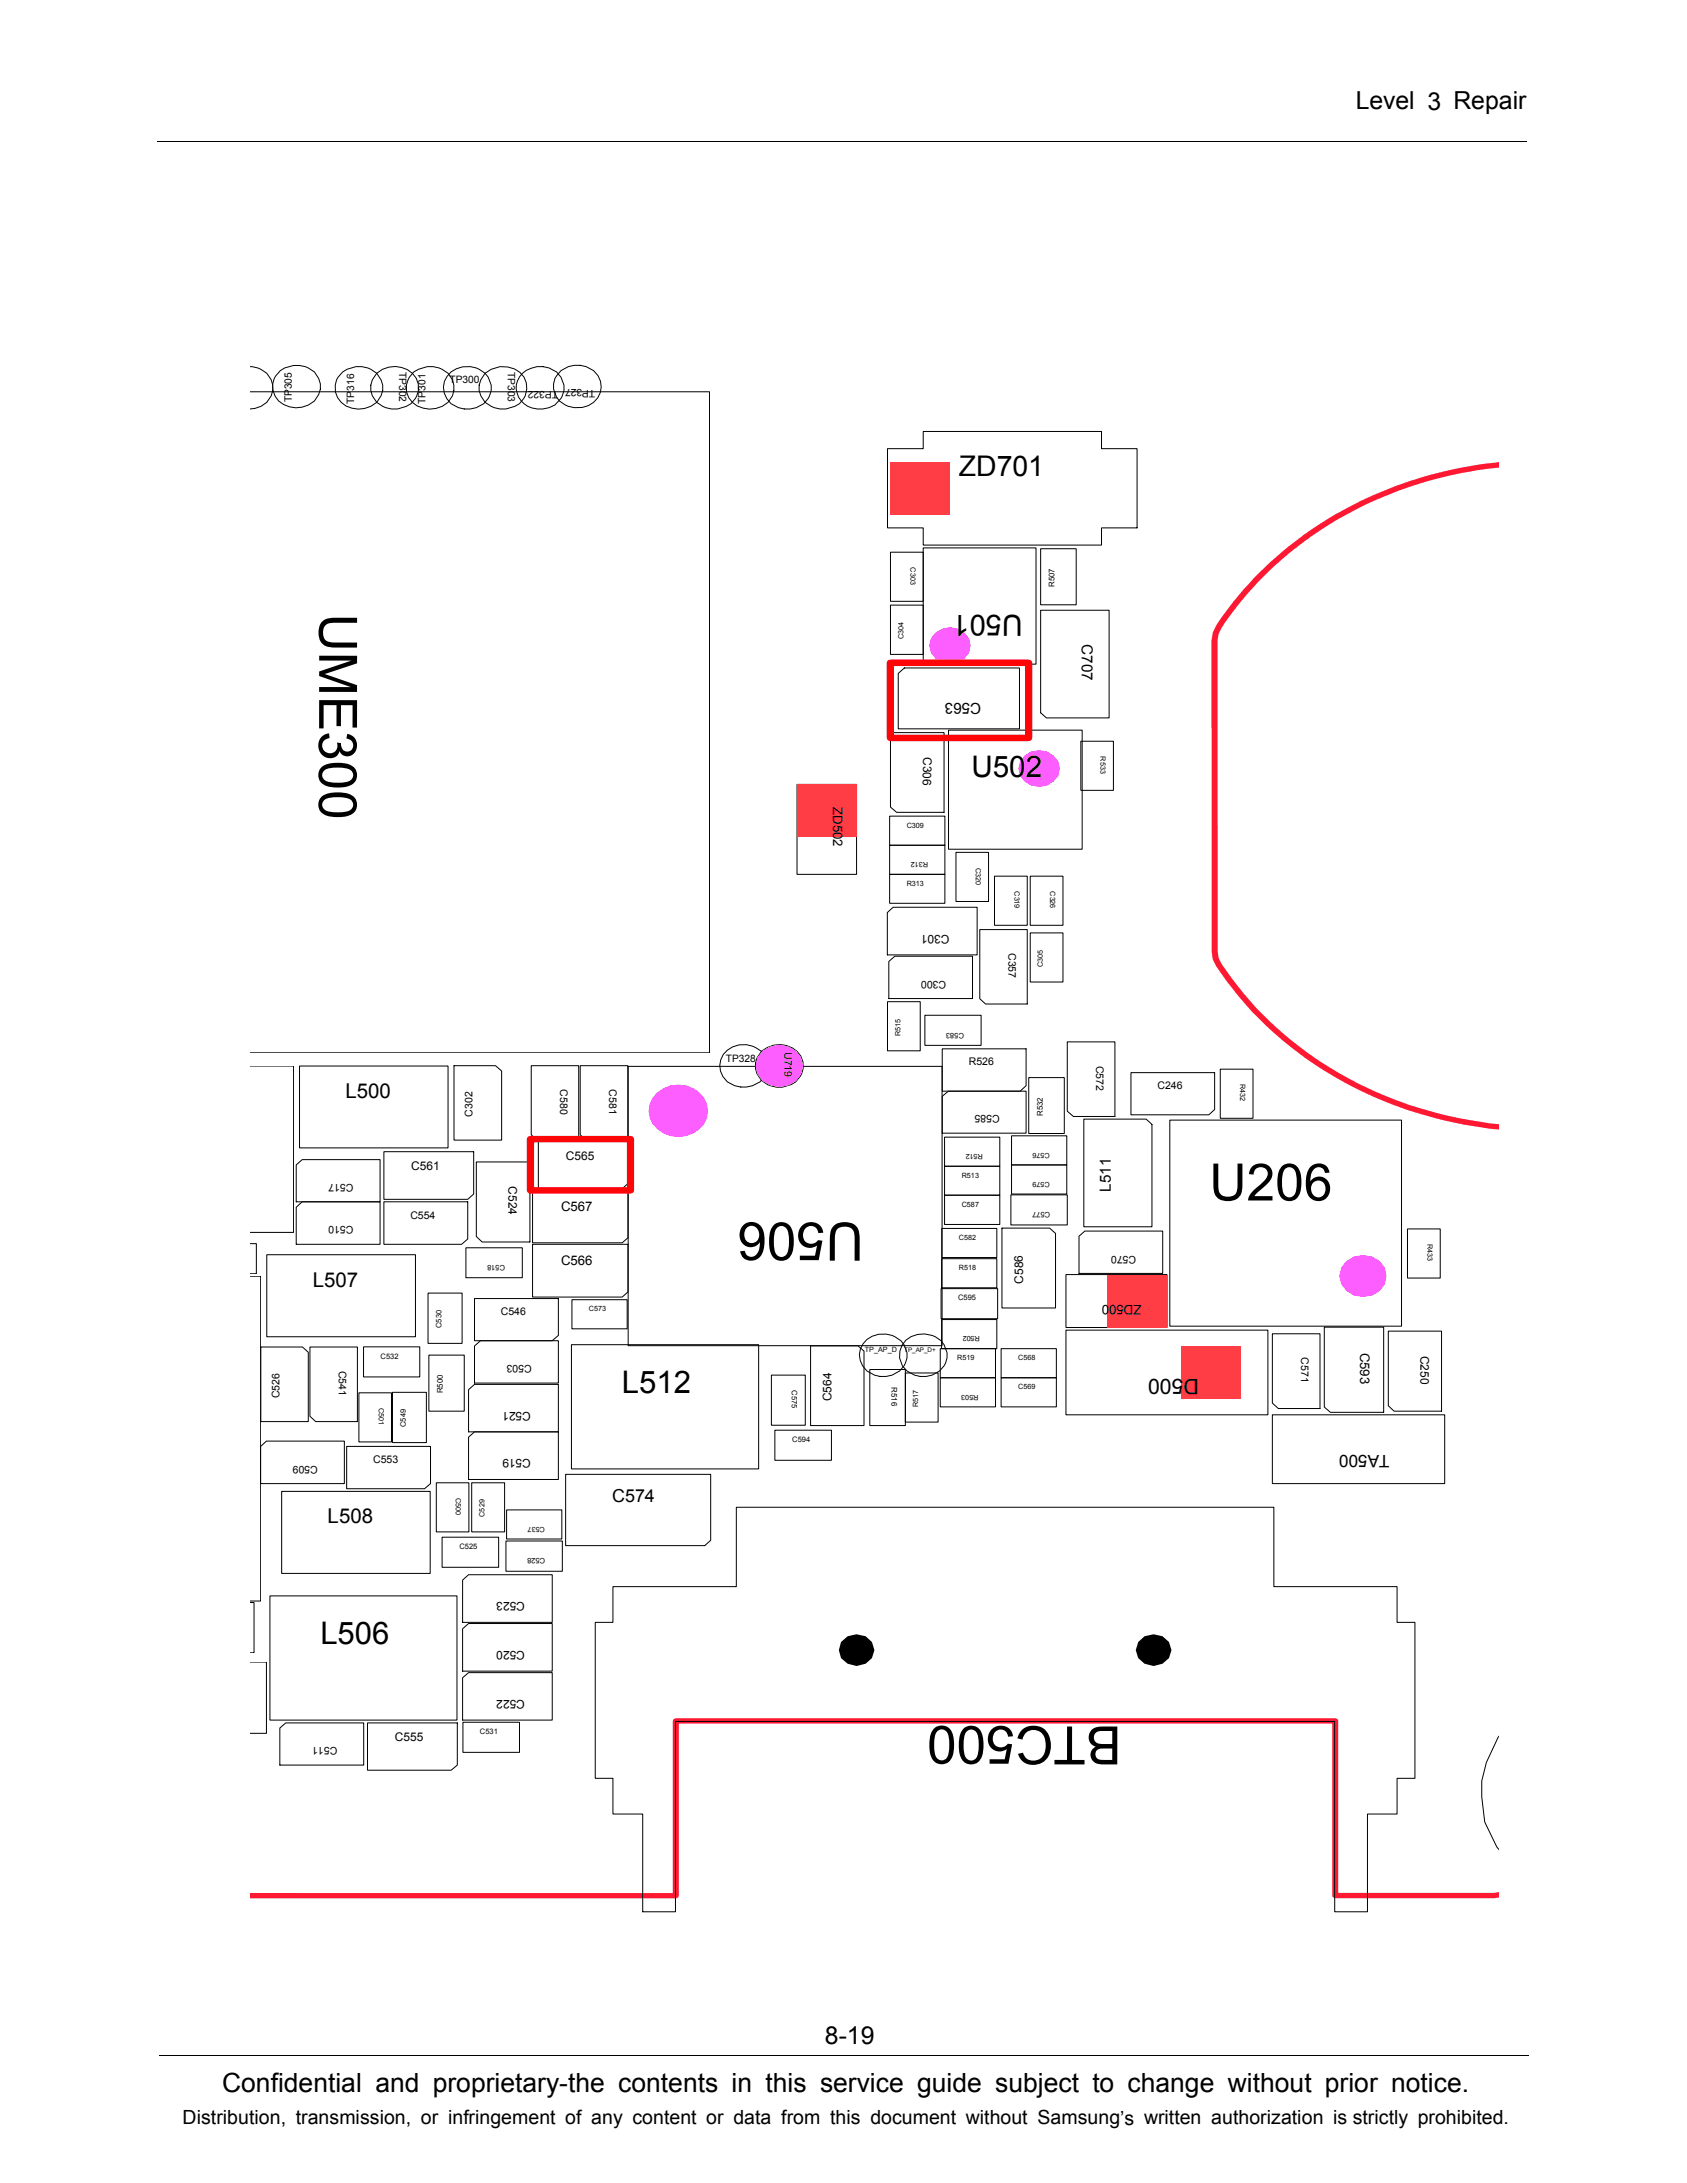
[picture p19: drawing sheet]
<svg xmlns="http://www.w3.org/2000/svg" width="216mm" height="279mm" viewBox="0 0 216 279" stroke-linecap="round" stroke-linejoin="round" font-family="sans-serif">
<defs><g id="words">
<g font-size="6.8">
<text x="40.9" y="78.5" transform="rotate(90 40.9 78.5)">UME300</text>
<text x="110.6" y="156.5" transform="rotate(-180 110.6 156.5)">U506</text>
<text x="143.5" y="221" transform="rotate(-180 143.5 221)">BTC500</text>
</g>
<text font-size="6.6" x="154.8" y="153.6">U206</text>
<g font-size="4">
<text x="79.6" y="178.3">L512</text>
<text x="41" y="210.5">L506</text>
</g>
<text font-size="3.8" x="124.3" y="99.4">U502</text>
<text font-size="3.7" x="130.9" y="78.8" transform="rotate(-180 130.9 78.8)">U501</text>
<text font-size="3.6" x="122.7" y="60.9">ZD701</text>
<text font-size="3.4" x="28.4" y="267.7">Confidential and proprietary-the contents in this service guide subject to change without prior notice.</text>
<g font-size="3.2">
<text x="173.5" y="14">Level 3 Repair</text>
<text x="105.6" y="261.6">8-19</text>
</g>
<text font-size="2.7" x="153.4" y="176.5" transform="rotate(-180 153.4 176.5)">D500</text>
<g font-size="2.6">
<text x="44.2" y="140.5">L500</text>
<text x="40" y="164.7">L507</text>
<text x="41.9" y="195">L508</text>
</g>
<text font-size="2.5" x="23.4" y="271.9">Distribution, transmission, or infringement of any content or data from this document without Samsung’s written authorization is strictly prohibited.</text>
<text font-size="2.3" x="78.3" y="192.3">C574</text>
<text font-size="2.2" x="177.8" y="186.2" transform="rotate(-180 177.8 186.2)">TA500</text>
<g font-size="2">
<text x="138.5" y="82.5" transform="rotate(90 138.5 82.5)">C707</text>
<text x="125.6" y="90" transform="rotate(-180 125.6 90)">C563</text>
<text x="142.2" y="152.5" transform="rotate(-90 142.2 152.5)">L511</text>
</g>
<g font-size="1.7">
<text x="106.6" y="107.4" transform="rotate(90 106.6 107.4)">2</text>
<text x="106.6" y="103.3" transform="rotate(90 106.6 103.3)">ZD50</text>
<text x="71.8" y="155">C567</text>
<text x="71.8" y="161.9">C566</text>
<text x="146.1" y="167" transform="rotate(-180 146.1 167)">ZD500</text>
<text x="174.1" y="173.1" transform="rotate(90 174.1 173.1)">C593</text>
</g>
<g font-size="1.5">
<text x="118.1" y="96.9" transform="rotate(90 118.1 96.9)">C306</text>
<text x="121.5" y="119.6" transform="rotate(-180 121.5 119.6)">C301</text>
<text x="52.6" y="149.8">C561</text>
<text x="72.4" y="148.4">C565</text>
<text x="65.1" y="151.8" transform="rotate(90 65.1 151.8)">C524</text>
<text x="130.9" y="164.3" transform="rotate(-90 130.9 164.3)">C586</text>
<text x="181.8" y="173.5" transform="rotate(90 181.8 173.5)">C250</text>
<text x="106.4" y="179.3" transform="rotate(-90 106.4 179.3)">C564</text>
<text x="67.9" y="180.7" transform="rotate(-180 67.9 180.7)">C521</text>
<text x="67.9" y="186.8" transform="rotate(-180 67.9 186.8)">C519</text>
<text x="67.2" y="205.1" transform="rotate(-180 67.2 205.1)">C523</text>
<text x="67.2" y="211.3" transform="rotate(-180 67.2 211.3)">C520</text>
<text x="67.2" y="217.6" transform="rotate(-180 67.2 217.6)">C522</text>
<text x="50.5" y="222.9">C555</text>
</g>
<g font-size="1.3">
<text x="51.1" y="47.6" transform="rotate(90 51.1 47.6)">TP302</text>
<text x="65" y="47.6" transform="rotate(90 65 47.6)">TP303</text>
<text x="37.3" y="49.8" transform="rotate(-90 37.3 49.8)">305</text>
<text x="37.3" y="51.5" transform="rotate(-90 37.3 51.5)">TP</text>
<text x="45.3" y="50" transform="rotate(-90 45.3 50)">316</text>
<text x="45.3" y="51.7" transform="rotate(-90 45.3 51.7)">TP</text>
<text x="54.4" y="50" transform="rotate(-90 54.4 50)">301</text>
<text x="54.4" y="51.7" transform="rotate(-90 54.4 51.7)">TP</text>
<text x="57.5" y="49.1">TP300</text>
<text x="76.2" y="49.9" transform="rotate(-180 76.2 49.9)">TP327 TP322</text>
<text x="121.1" y="125.5" transform="rotate(-180 121.1 125.5)">C300</text>
<text x="129.1" y="122" transform="rotate(90 129.1 122)">C357</text>
<text x="92.9" y="135.9">TP328</text>
<text x="100.4" y="134.6" transform="rotate(90 100.4 134.6)">U719</text>
<text x="124" y="136.4">R526</text>
<text x="140.3" y="136.4" transform="rotate(90 140.3 136.4)">C572</text>
<text x="60.5" y="142.9" transform="rotate(-90 60.5 142.9)">C302</text>
<text x="71.7" y="139.4" transform="rotate(90 71.7 139.4)">C580</text>
<text x="78" y="139.4" transform="rotate(90 78 139.4)">C581</text>
<text x="128" y="142.8" transform="rotate(-180 128 142.8)">C585</text>
<text x="148.1" y="139.4">C246</text>
<text x="45.3" y="151.6" transform="rotate(-180 45.3 151.6)">C517</text>
<text x="52.5" y="156">C554</text>
<text x="45.3" y="157" transform="rotate(-180 45.3 157)">C510</text>
<text x="145.4" y="160.7" transform="rotate(-180 145.4 160.7)">C570</text>
<text x="64.1" y="168.3">C546</text>
<text x="166.5" y="173.7" transform="rotate(90 166.5 173.7)">C571</text>
<text x="35.8" y="178.9" transform="rotate(-90 35.8 178.9)">C526</text>
<text x="43.3" y="175.4" transform="rotate(90 43.3 175.4)">C541</text>
<text x="68.1" y="174.7" transform="rotate(-180 68.1 174.7)">C503</text>
<text x="40.7" y="187.6" transform="rotate(-180 40.7 187.6)">C509</text>
<text x="47.8" y="187.2">C553</text>
<text x="43.2" y="223.6" transform="rotate(-180 43.2 223.6)">C511</text>
</g>
<g font-size="1">
<text x="135" y="75.1" transform="rotate(-90 135 75.1)">R507</text>
<text x="123.4" y="132.2" transform="rotate(-180 123.4 132.2)">C583</text>
<text x="133.5" y="142.8" transform="rotate(-90 133.5 142.8)">R532</text>
<text x="134.4" y="155.2" transform="rotate(-180 134.4 155.2)">C577</text>
<text x="64.6" y="161.9" transform="rotate(-180 64.6 161.9)">C518</text>
<text x="122.6" y="166.4">C595</text>
<text x="48.7" y="173.9">C532</text>
<text x="56.5" y="170" transform="rotate(-90 56.5 170)">C530</text>
<text x="56.7" y="178.3" transform="rotate(-90 56.7 178.3)">R500</text>
<text x="101.3" y="177.9" transform="rotate(90 101.3 177.9)">C575</text>
<text x="114.1" y="177.5" transform="rotate(90 114.1 177.5)">R516</text>
<text x="51.9" y="182.7" transform="rotate(-90 51.9 182.7)">C549</text>
<text x="101.4" y="184.6">C594</text>
<text x="58.8" y="198.2">C525</text>
<text x="69.8" y="199.5" transform="rotate(-180 69.8 199.5)">C528</text>
<text x="61.4" y="221.9">C531</text>
</g>
<g font-size=".9">
<text x="116.5" y="72.6" transform="rotate(90 116.5 72.6)">C303</text>
<text x="115.6" y="81.8" transform="rotate(-90 115.6 81.8)">C304</text>
<text x="140.8" y="96.8" transform="rotate(90 140.8 96.8)">R533</text>
<text x="116" y="105.9">C309</text>
<text x="116" y="113.3">R313</text>
<text x="118.8" y="110.3" transform="rotate(-180 118.8 110.3)">R312</text>
<text x="124.9" y="111" transform="rotate(90 124.9 111)">C320</text>
<text x="129.8" y="114.1" transform="rotate(90 129.8 114.1)">C319</text>
<text x="134.4" y="114.1" transform="rotate(90 134.4 114.1)">C326</text>
<text x="133.5" y="123.8" transform="rotate(-90 133.5 123.8)">C305</text>
<text x="115.2" y="132.6" transform="rotate(-90 115.2 132.6)">R515</text>
<text x="158.7" y="138.8" transform="rotate(90 158.7 138.8)">R432</text>
<text x="125.8" y="147.7" transform="rotate(-180 125.8 147.7)">R512</text>
<text x="134.3" y="147.5" transform="rotate(-180 134.3 147.5)">C576</text>
<text x="123.1" y="154.5">C587</text>
<text x="123.1" y="150.7">R513</text>
<text x="134.3" y="151.3" transform="rotate(-180 134.3 151.3)">C579</text>
<text x="122.7" y="158.7">C582</text>
<text x="182.7" y="159.2" transform="rotate(90 182.7 159.2)">R433</text>
<text x="75.4" y="167.8">C573</text>
<text x="122.7" y="162.6">R518</text>
<text x="110.7" y="173.1">TP_AP_D</text>
<text x="125.4" y="171" transform="rotate(-180 125.4 171)">R502</text>
<text x="122.5" y="174.1">R519</text>
<text x="125.2" y="178.5" transform="rotate(-180 125.2 178.5)">R503</text>
<text x="130.3" y="174.1">C568</text>
<text x="130.3" y="177.8">C569</text>
<text x="48.5" y="180.2" transform="rotate(90 48.5 180.2)">C501</text>
<text x="117.5" y="180.1" transform="rotate(-90 117.5 180.1)">R517</text>
<text x="58.4" y="191.7" transform="rotate(90 58.4 191.7)">C500</text>
<text x="62" y="194.1" transform="rotate(-90 62 194.1)">C529</text>
<text x="69.7" y="195.4" transform="rotate(-180 69.7 195.4)">C537</text>
</g>
<text font-size=".8" x="115.7" y="173.1">TP_AP_D+</text>
</g></defs>
<g fill="none" stroke="#000" stroke-width=".13">
<path d="M20.2 18.1h175.3M32 50.1h58.8v84.6h-58.8M32 46.9a2.72 2.72 0 0 1 2.6 1.6 2.72 2.72 0 0 1-.5 3l-.7 .5-.8 .3h-.6M35.9 47.4a3.5 3.5 0 0 1 4.3 .2 2.65 2.65 0 0 1 .7 2.8 2.65 2.65 0 0 1-2.2 1.7 3.1 3.1 0 0 1-3.8-2.1 2.56 2.56 0 0 1 1-2.6zM43.9 47.6a3.4 3.4 0 0 1 4.3 .2 2.65 2.65 0 0 1 .7 2.7 2.65 2.65 0 0 1-2.2 1.8 2.92 2.92 0 0 1-3.8-3l.2-.7 .2-.3zM48.2 47.8a3.4 3.4 0 0 1 5.1 .6 2.73 2.73 0 0 1-2.4 3.9 3.1 3.1 0 0 1-3.4-2.3v-.7l.1-.7zM53 47.6a3.3 3.3 0 0 1 4.9 1 2.67 2.67 0 0 1-2.1 3.7 2.94 2.94 0 0 1-3.8-3l.4-1zM57.7 47.6a3.2 3.2 0 0 1 5.2 1.7 2.78 2.78 0 0 1-2.7 3 2.85 2.85 0 0 1-3.3-3.5l.3-.6zM62.1 47.8a3.4 3.4 0 0 1 5 .5 2.72 2.72 0 0 1-2.4 4 3.2 3.2 0 0 1-3.2-1.6 2.53 2.53 0 0 1 .6-2.9zM66.8 47.8a3.3 3.3 0 0 1 5 .5 2.71 2.71 0 0 1-2.3 4 2.83 2.83 0 0 1-3.3-3.6zM71.8 47.4a3.3 3.3 0 0 1 4.7 .7 2.68 2.68 0 0 1-2 4.1 2.98 2.98 0 0 1-3.7-3.1l.2-.6zM113.6 57.4h4.6v-2.2h22.8v2.2h4.5v10.2h-4.5v2.2h-22.8v-2.2h-4.6z"/>
<path d="M114 77.4h4.2v6.4h-4.2zM114 70.7h4.2v6.3h-4.2zM118.2 70.1h14.4v14.9h-14.4zM133.2 70.2h4.5v7.2h-4.5zM133.2 78.1h8.7v13.8h-8l-.7-.7zM114 93.8h6.8v10.2h-6.1l-.7-.7zM115 86.2l.7-.7h14.8v7.8h-15.5zM121.4 93.5h17.1v15.2h-17.1zM138.3 94.9h4.2v6.3h-4.2zM102 100.4h7.6v11.5h-7.6zM113.6 116.8l.7-.7h10.8v6.1h-11.5zM113.9 108.2h7v3.7h-7z"/>
<path d="M113.9 104.5h7v3.7h-7zM113.9 111.9h7v3.7h-7zM122.3 109.1h4.2v6.3h-4.2zM125.4 119h6.1v9.5h-5.4l-.7-.7zM127.3 112.1h4.2v6.3h-4.2zM131.8 119.4h4.2v6.3h-4.2zM131.8 112.1h4.2v6.3h-4.2zM32 136.4h5.6v21.3h-5.6M38.3 136.4h19v10.5h-19zM58.1 136.4h5.3l.8 .7v8.8h-6.1zM68 136.4h6.1v9.5h-5.4l-.7-.7zM74.3 136.4h6v9.5h-5.3l-.7-.7z"/>
<path d="M80.4 136.5h40.2v35.7h-40.2zM93.1 134.4a3.3 3.3 0 0 1 4.7 .7 2.67 2.67 0 0 1-2.3 4 2.82 2.82 0 0 1-3.3-3.5l.4-.6zM97.5 134.6a3.4 3.4 0 0 1 5 .6 2.73 2.73 0 0 1-2.4 3.9 2.97 2.97 0 0 1-3.4-3l.2-.7zM113.6 128.2h4.2v6.3h-4.2zM113.7 123.1l.8-.7h10v5.4h-10.8zM118.4 129.9h7.2v3.9h-7.2zM120.6 134.2h10.7v4.8l-.7 .7h-10zM131.7 137.9h4.5v7.2h-4.5zM136.6 133.3h6.1v9.6h-5.3l-.8-.7zM144.7 137.3h10.7v4.7l-.7 .7h-10zM156.2 136.8h4.2v6.3h-4.2zM32 159.2h.8v3.8h-.8"/>
<path d="M37.9 154.5l.8-.7h9.9v5.5h-10.7zM37.9 149.1l.8-.7h9.9v5.4h-10.7zM49.1 153.8h10.8v4.8l-.8 .7h-10zM49.1 147.4h11.5v5.4l-.7 .7h-10.8zM59.6 159.7h7.2v3.8h-7.2zM61 148.7h6.8v10.3h-6.1l-.7-.7zM68.2 159.3h12.2v6.1l-.8 .6h-11.4zM68.2 152.3h12.2v6.1l-.8 .7h-11.4zM68.9 146h11.5v5.5l-.8 .6h-10.7zM120.5 157.2h7.1v3.8h-7.1zM120.6 140.3l.8-.6h9.9v5.3h-10.7zM120.9 145.5h7.1v3.8h-7.1z"/>
<path d="M120.9 153h7.1v3.7h-7.1zM120.9 149.3h7.1v3.7h-7.1zM128.2 157.2h6.1l.8 .7v9.5h-6.9zM129.4 152.9h7.2v3.9h-7.2zM129.5 149.1h7v3.7h-7zM129.5 145.4h7v3.7h-7zM138.1 158.2l.7-.6h10v5.4h-10.7zM138.7 143.2h8l.7 .7v13.1h-8.7zM149.7 143.4h29.7v26.3h-29.7zM180.1 157.3h4.2v6.3h-4.2zM32 163.3h1.4v41.6h-1.4M33.4 172.4h5.3l.8 .7v8.8h-6.1z"/>
<path d="M34.1 160.6h19.1v10.5h-19.1zM39.7 172.4h6v9.5h-5.3l-.7-.6zM45.9 178.3h4.2v6.3h-4.2zM46.5 172.4h7.2v3.8h-7.2zM50.2 178.2h4.4v6.4h-4.4zM54.8 165.5h4.3v6.4h-4.3zM54.9 173.4h4.5v7.2h-4.5zM60 177.9l.7-.7h10.8v6.1h-11.5zM60.7 166.2h10.8v4.7l-.8 .7h-10zM60.7 172.3l.8-.7h10v5.4h-10.8zM73.1 172.1h24v15.9h-24zM73.2 166.3h7.1v3.8h-7.1z"/>
<path d="M98.7 176h4.4v6.4h-4.4zM103.7 172.3h6.1l.8 .6v9.6h-6.9zM110.9 171.5a3.2 3.2 0 0 1 5.2 1.6 2.78 2.78 0 0 1-2.7 3.1 2.86 2.86 0 0 1-3.3-3.5l.3-.7zM111.3 175.3h4.6v7.2h-4.6zM115.9 175.7h4.2v6.3h-4.2zM115.9 171.5a3.3 3.3 0 0 1 4.9 .6 2.69 2.69 0 0 1-2.3 4.1 2.87 2.87 0 0 1-3.3-3.3l.2-.7zM120.3 176.3h7.1v3.8h-7.1zM120.3 172.6h7.1v3.7h-7.1zM120.4 164.9h7.3v3.9h-7.3zM120.5 168.9h7.1v3.7h-7.1zM120.5 161.1h7.1v3.7h-7.1zM128.1 176.3h7.1v3.8h-7.1z"/>
<path d="M128.1 172.6h7.1v3.7h-7.1zM136.4 170.2h25.9v10.9h-25.9zM136.4 163.1h13v6.8h-13zM162.8 170.7h6.1v9.6h-5.3l-.8-.7zM169.5 169.9h7.6v10.9h-6.8l-.8-.7zM177.7 170.4h6.8v10.2h-6.1l-.7-.7zM33.4 185.1l.7-.7h10v5.5h-10.7zM36 190.9h19.1v10.5h-19.1zM44.4 185.1h10.7v4.8l-.8 .6h-9.9zM55.8 189.8h4.2v6.3h-4.2zM56.6 196.7h7.2v3.9h-7.2zM60 183.9l.7-.6h10.8v6.1h-11.5z"/>
<path d="M60.4 189.8h4.2v6.3h-4.2zM64.7 197.2h7.3v3.9h-7.3zM64.8 193.3h7.1v3.7h-7.1zM72.4 188.7h18.6v8.4l-.8 .7h-17.8zM99.2 183h7.2v3.9h-7.2zM162.8 181.1h22.1v8.8h-22.1zM32 205.1h.5v6.4h-.5M32 212.7h2.1v9.1h-2.1M34.5 204.3h24v15.9h-24zM59.2 208.5l.8-.7h10.7v6.1h-11.5zM59.2 214.7l.8-.6h10.7v6.1h-11.5zM59.2 202.2l.8-.7h10.7v6.1h-11.5z"/>
<path d="M78.4 203.1h15.8v-10.2h68.8v10.2h15.8v4.5h2.3v20h-2.3v4.6h-3.8v12.5h-4.2v-24.4h-84.4v24.4h-4.1v-12.5h-3.9v-4.6h-2.2v-20h2.2zM35.8 221.2l.8-.7h9.9v5.4h-10.7zM47 220.5h11.5v5.4l-.8 .7h-10.7zM59.2 220.4h7.3v3.9h-7.3zM191.8 222.3l-1.6 3.3-.6 2.3v2.1l.4 3.2 1.6 3.2 .2 .2M20.4 263h175.3"/>
</g>
<path d="M191.8 59.5a49.6 49.6 0 0 0-32.4 16.2l-1.8 2.2a15.5 15.5 0 0 0-2 3.1l-.2 1 .1 39.8 .1 .9 .4 .8a46.7 46.7 0 0 0 21.6 17.2 53.9 53.9 0 0 0 9.8 2.9l4.4 .6M191.8 242.5l-.6 .1h-20.3v-22.3h-84.4v22.3h-54.5" fill="none" stroke="#ff1831" stroke-width=".72"/>
<path d="M107.6 210.2a2.47 2.47 0 0 1 4 0l.3 1a2.34 2.34 0 0 1-1.8 2 2.34 2.34 0 0 1-2.5-1l-.2-1zM145.7 210.2a2.44 2.44 0 0 1 3.9 0 2.05 2.05 0 0 1-2 3l-1.1-.3-.8-.7-.3-1z" fill="#000"/>
<path d="M151.3 172.3h7.5v6.7h-7.5z" fill="#ff3d45"/>
<g fill="#fc5eff">
<path d="M172.3 161.4a3.3 3.3 0 0 1 4.9 .8 2.73 2.73 0 0 1-2.8 3.8 2.68 2.68 0 0 1-2.7-1.5 2.68 2.68 0 0 1 .6-3.1z"/>
<path d="M119.7 81a2.81 2.81 0 0 1 4.3 .7 2.29 2.29 0 0 1-1.4 3.1 2.67 2.67 0 0 1-3.7-2.2l.2-.9z"/>
<path d="M131.1 96.7a2.72 2.72 0 0 1 2.8-.6 2.72 2.72 0 0 1 1.8 2.3 2.65 2.65 0 0 1-3.8 2.1 2.26 2.26 0 0 1-.8-3.8z"/>
<path d="M84.1 139.8a4 4 0 0 1 6.4 1.5 3.3 3.3 0 0 1-2.7 4.1 3.9 3.9 0 0 1-4.7-2.3 3.1 3.1 0 0 1 1-3.3z"/>
<path d="M97.6 134.5a3.2 3.2 0 0 1 4.9 .9 2.62 2.62 0 0 1-1.6 3.5 3.2 3.2 0 0 1-4-1.4l-.2-1.1 .2-1z"/>
</g>
<g fill="#ff3d45">
<path d="M141.7 163.1h7.7v6.8h-7.7z"/>
<path d="M102 100.4h7.6v6.7h-7.6z"/>
<path d="M114 59.1h7.6v6.8h-7.6z"/>
</g>
<path d="M113.9 84.8h17.7v9.6h-17.7zM67.9 145.8h12.8v6.6h-12.8z" fill="none" stroke="#fe0507" stroke-width=".87"/>
<use href="#words"/>
</svg>
